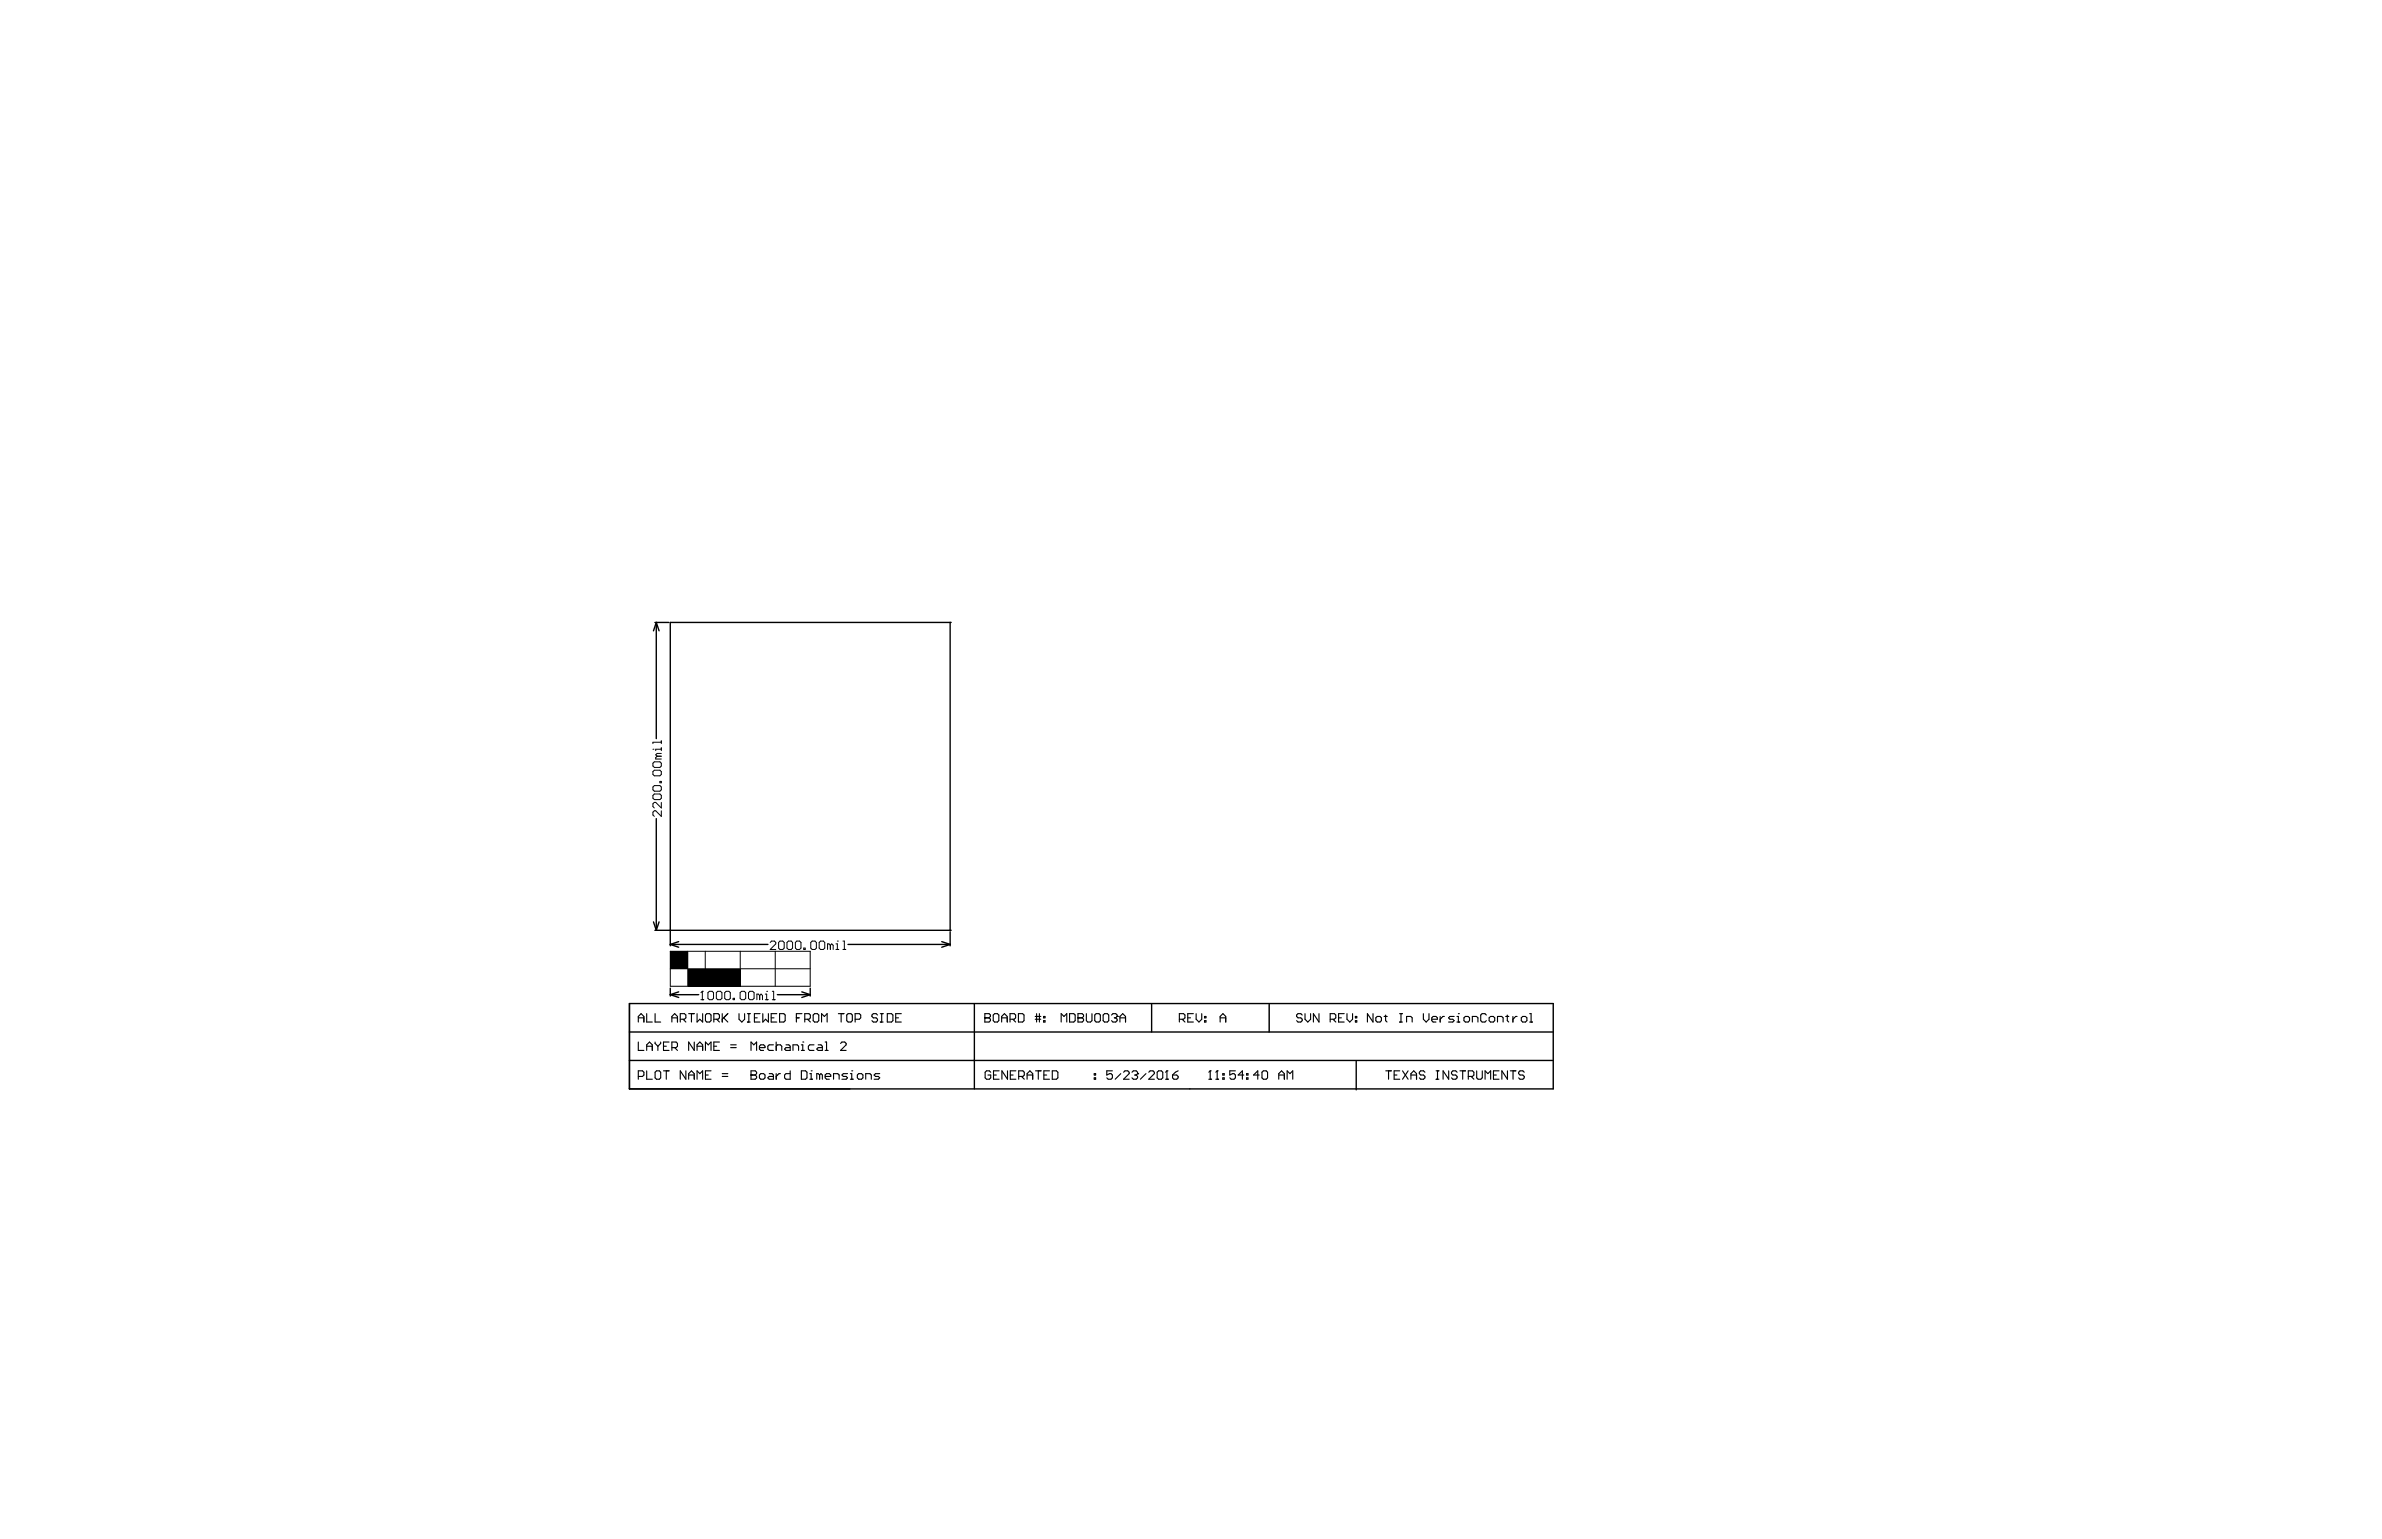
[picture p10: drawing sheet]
<svg xmlns="http://www.w3.org/2000/svg" width="432mm" height="279mm" viewBox="0 0 432 279" stroke-linecap="round" stroke-linejoin="round" font-family="sans-serif">
<g fill="none" stroke="#000" stroke-width=".25">
<path d="M118.7 112.9h2.6M119 112.9l.5 1.5M119 112.9l-.5 1.5M119 112.9v21M172.2 112.9h.1M172.2 112.9h-50.7v58.6M172.2 112.9v55.8M119 148.4v20.3M118.5 167.2l.5 1.5M118.7 168.7h53.5M119.5 167.2l-.5 1.5M121.5 179.2v1.4"/>
<path d="M121.5 171.2l1.5 .5M121.5 171.2h17.7M123 179.8l-1.5 .5M123 170.7l-1.5 .5M145.3 179.8l1.6 .5M146.9 179.2v1.4M153.7 171.2h18.5M170.7 170.7l1.5 .5M172.2 168.7h.1M172.2 168.9v2.6M172.2 171.2l-1.5 .5M114.1 182h167.5v15.4h-167.5z"/>
<path d="M114.1 192.3h167.4M114.1 187.1h167.5M121.5 180.3l1.5 .6M121.5 180.3h5.2M140.9 180.3h6M146.9 180.3l-1.6 .6M176.6 182v15.4M208.8 182v5.1M230.1 182v5.1M245.9 192.5v5.1"/>
</g>
<g fill="none" stroke="#000" stroke-width=".2">
<path d="M115.7 184.6h1M115.7 185.3v-1l.5-.5 .5 .5v1M115.7 188.9v1.6h1M115.7 195.2h.8l.2-.3v-.5l-.2-.2h-.8v1.5M117.2 183.8v1.5h1M117.2 190.5v-1.1l.5-.5 .5 .5v1.1M117.2 194.2v1.5h1M117.2 189.7h1M118.8 183.8v1.5h1M118.8 194.4l.2-.2h.5l.3 .2v1l-.3 .3h-.5l-.2-.3zM118.8 188.9v.3l.5 .5M119.3 189.7v.8"/>
<path d="M119.8 188.9v.3l-.5 .5M120.3 194.2h1M120.3 189.7h.5M120.8 194.2v1.5M121.3 188.9h-1v1.6h1M121.8 184.6h1M121.8 190h.8l.2-.3v-.5l-.2-.3h-.8v1.6M121.8 185.3v-1l.5-.5 .5 .5v1M122.3 190l.5 .5M123.3 184.8h.8l.2-.2v-.6l-.2-.2h-.8v1.5M123.8 184.8l.5 .5M124.3 194.2v1.5l-1-1.5v1.5"/>
<path d="M124.8 183.8h1.1M124.8 195.7v-1l.5-.5 .6 .5v1M124.8 194.9h1.1M125.3 183.8v1.5M125.9 188.9v1.6l-1.1-1.6v1.6M126.4 183.8v1.5l.5-.5 .5 .5v-1.5M126.4 190.5v-1.1l.5-.5 .5 .5v1.1M126.4 195.7v-1.5l.5 .5 .5-.5v1.5M126.4 189.7h1M127.9 194.9h.5M127.9 190.5v-1.6l.5 .5 .5-.5v1.6M128.1 183.8h.5l.3 .2v1.1l-.3 .2h-.5l-.2-.2v-1.1z"/>
<path d="M128.9 194.2h-1v1.5h1M129.4 184.8h.8l.2-.2v-.6l-.2-.2h-.8v1.5M129.4 189.7h.5M129.9 184.8l.5 .5M130.4 188.9h-1v1.6h1M130.9 195.2h1M130.9 194.7h1M130.9 183.8v1.5M131.2 184.6l.7 .7M131.9 183.8l-1 1M132.4 190h1.1M132.4 189.4h1.1"/>
<path d="M134 183.8v1l.5 .5 .5-.5v-1M135.5 185.3h.5M135.5 183.8h.5M135.7 183.8v1.5M136.1 194.9h.1M136.1 194.2h.8l.3 .2v.3l-.3 .2 .3 .3v.2l-.3 .3h-.8zM136.1 194.9h.8M136.1 190.5v-1.6l.5 .5 .6-.5v1.6M136.8 184.6h.5M137.7 194.9l.2-.2h.5l.3 .2v.5l-.3 .3h-.5l-.2-.3zM137.7 190h1v-.3l-.3-.3h-.5l-.2 .3v.5l.2 .3h.5M137.8 183.8h-1v1.5h1"/>
<path d="M138.3 183.8v1.5l.5-.5 .5 .5v-1.5M139.4 194.7h.5l.3 .2v.8h-.8l-.2-.3 .2-.2h.8M139.8 184.6h.5M140.2 189.4h-.8l-.2 .3v.5l.2 .3h.8M140.7 189.7l.3-.3h.5l.2 .3v.8M140.7 188.9v1.6M140.7 194.7v1M140.8 183.8h-1v1.5h1M141.3 183.8h.8l.2 .2v1.1l-.2 .2h-.8zM141.5 194.7h-.3l-.5 .5M142.5 189.4h.5l.2 .3v.8h-.7l-.3-.3 .3-.2h.7M143.2 194.2v1.5h-.7l-.3-.3v-.5l.3-.2h.7"/>
<path d="M143.7 190.5v-1.1h.8l.3 .3v.8M144.4 184.6h.5M145.3 194.2h.7l.3 .2v1l-.3 .3h-.7zM145.3 190.5h.5M145.3 189.4h.2v1.1M145.4 183.8h-1v1.5M145.5 188.9h.1M145.9 184.8h.7l.3-.2v-.6l-.3-.2h-.7v1.5M146.4 184.8l.5 .5M146.8 195.7h.5M146.8 194.7h.2v1M147 194.2h.1"/>
<path d="M147.6 189.4h-.8l-.3 .3v.5l.3 .3h.8M147.7 183.8h.5l.2 .2v1.1l-.2 .2h-.5l-.3-.2v-1.1zM148.3 189.4h.5l.3 .3v.8h-.8l-.2-.3 .2-.2h.8M148.6 194.9l-.3-.2h-.2v1M148.6 194.9v.8M148.6 194.9l.2-.2 .3 .2v.8M148.9 185.3v-1.5l.5 .5 .5-.5v1.5M149.6 195.2h1v-.3l-.3-.2h-.5l-.2 .2v.5l.2 .3h.5M149.6 190.5h.5M149.6 188.9h.2v1.6M151.1 195.7v-1h.8l.2 .2v.8M152 183.8h1"/>
<path d="M152.4 189.2l.2-.3h.5l.3 .3v.2l-1 1.1h1M152.5 183.8v1.5M153.5 184l.2-.2h.6l.2 .2v1.1l-.2 .2h-.6l-.2-.2zM153.6 194.7h-.7l-.3 .2 .3 .3h.5l.2 .2-.2 .3h-.8M154.1 195.7h.6M154.1 194.7h.3v1M154.4 194.2h.1M155 184.8h.8l.2-.2v-.6l-.2-.2h-.8v1.5M155.4 194.9l.3-.2h.5l.2 .2v.5l-.2 .3h-.5l-.3-.3zM156.9 195.7v-1h.8l.2 .2v.8M159.1 184l-.3-.2h-.5l-.2 .2v.3l.2 .3h.5l.3 .2v.3l-.3 .2h-.5l-.2-.2M159.5 194.7h-.8l-.2 .2 .2 .3h.5l.3 .2-.3 .3h-.7"/>
<path d="M159.6 185.3h.5M159.6 183.8h.5M159.8 183.8v1.5M160.8 183.8h.8l.3 .2v1.1l-.3 .2h-.8zM162.4 184.6h.5M163.4 183.8h-1v1.5h1M178.5 184.6h.1M178.5 183.8h.8l.2 .2v.3l-.2 .3 .2 .2v.3l-.2 .2h-.8zM178.5 184.6h.8M179.6 194.4l-.3-.2h-.5l-.2 .2v1l.2 .3h.5l.3-.3v-.5h-.5M180.1 184l.2-.2h.5l.3 .2v1.1l-.3 .2h-.5l-.2-.2zM180.1 194.9h.5"/>
<path d="M181.1 194.2h-1v1.5h1M181.6 184.6h1M181.6 185.3v-1l.5-.5 .5 .5v1M182.6 194.2v1.5l-1-1.5v1.5M183.1 184.8h.8l.2-.2v-.6l-.2-.2h-.8v1.5M183.1 194.9h.6M183.6 184.8l.5 .5M184.2 194.2h-1.1v1.5h1.1M184.6 183.8h.8l.2 .2v1.1l-.2 .2h-.8zM184.7 195.2h.7l.3-.3v-.5l-.3-.2h-.7v1.5M185.2 195.2l.5 .5M186.2 194.9h1"/>
<path d="M186.2 195.7v-1l.5-.5 .5 .5v1M187.7 184.3h1M187.7 184.8h1M187.7 194.2h1M187.9 183.8v1.5M188.2 194.2v1.5M188.4 183.8v1.5M189.2 185.1h.2v.2h-.2zM189.2 184.3h.2v.3h-.2zM189.2 194.9h.5M190.2 194.2h-1v1.5h1M190.8 194.2h.7l.3 .2v1l-.3 .3h-.7z"/>
<path d="M192.4 185.3v-1.5l.5 .5 .5-.5v1.5M193.9 183.8h.7l.3 .2v1.1l-.3 .2h-.7zM195.4 184.6h.1M195.4 183.8h.8l.2 .2v.3l-.2 .3 .2 .2v.3l-.2 .2h-.8zM195.4 184.6h.8M196.9 183.8v1.3l.3 .2h.5l.2-.2v-1.3M198.4 195.4h.2v.3h-.2zM198.4 194.7h.2v.2h-.2zM198.5 184l.2-.2h.5l.3 .2v1.1l-.3 .2h-.5l-.2-.2zM200 184l.2-.2h.5l.3 .2v1.1l-.3 .2h-.5l-.2-.2zM201.5 184l.2-.2h.6l.2 .2v.3M201.7 194.2h-1.1v.7l.5-.2h.3l.3 .2v.5l-.3 .3h-.5l-.3-.3"/>
<path d="M202 184.6h.3M202.3 184.6l.2 .2v.3l-.2 .2h-.6l-.2-.2M202.5 184.3h.1M202.5 184.3l-.2 .3M203 184.6h1M203 185.3v-1l.5-.5 .5 .5v1M203.2 194.7l-1 1M203.7 194.4l.2-.2h.5l.3 .2v.3l-1 1h1M205.2 194.4l.3-.2h.5l.2 .2v.3M205.7 194.9h.3M206 194.9l.2 .3v.2l-.2 .3h-.5l-.3-.3M206.2 194.7h.1"/>
<path d="M206.2 194.7l-.2 .2M207.7 194.7l-1 1M208.2 194.4l.3-.2h.5l.3 .2v.3l-1.1 1h1.1M209.8 194.4l.2-.2h.5l.3 .2v1l-.3 .3h-.5l-.2-.3zM211.3 195.7h.5M211.5 194.2h.1M211.5 194.2v1.5M211.5 194.2l-.2 .2M212.6 194.9h.7l.3 .3v.2l-.3 .3h-.5l-.2-.3zM213.6 194.2l-.5 .2-.5 .5M213.8 184.8h.7l.3-.2v-.6l-.3-.2h-.7v1.5M214.3 184.8l.5 .5"/>
<path d="M215.3 184.6h.5M216.3 183.8h-1v1.5h1M216.8 183.8v1l.5 .5 .5-.5v-1M218.4 185.1h.2v.2h-.2zM218.4 184.3h.2v.3h-.2zM219.1 195.7h.5M219.4 194.2h.1M219.4 194.2v1.5M219.4 194.2l-.3 .2M220.4 195.7h.5M220.6 194.2h.1M220.6 194.2v1.5"/>
<path d="M220.6 194.2l-.2 .2M221.2 185.3v-1l.5-.5 .5 .5v1M221.2 184.6h1M221.7 195.4h.2v.3h-.2zM221.7 194.7h.2v.2h-.2zM223.9 194.2h-1v.7l.5-.2h.3l.2 .2v.5l-.2 .3h-.5l-.3-.3M225.5 194.9h-1l.7-.7v1.5M226 195.4h.2v.3h-.2zM226 194.7h.2v.2h-.2zM228.3 194.9h-1.1l.8-.7v1.5M229 194.2h.5l.3 .2v1l-.3 .3h-.5l-.2-.3v-1zM231.8 194.9h1"/>
<path d="M231.8 195.7v-1l.5-.5 .5 .5v1M233.3 195.7v-1.5l.5 .5 .5-.5v1.5M236.1 184l-.3-.2h-.5l-.3 .2v.3l.3 .3h.5l.3 .2v.3l-.3 .2h-.5l-.3-.2M236.6 183.8v1l.5 .5 .5-.5v-1M239.1 183.8v1.5l-1-1.5v1.5M241.1 184.8h.8l.2-.2v-.6l-.2-.2h-.8v1.5M241.6 184.8l.5 .5M242.7 184.6h.5M243.7 183.8h-1v1.5h1M244.2 183.8v1l.5 .5 .5-.5v-1M245.7 185.1h.2v.2h-.2zM245.7 184.3h.2v.3h-.2z"/>
<path d="M248.9 183.8v1.5l-1-1.5v1.5M249.7 184.3h.5l.2 .3v.5l-.2 .2h-.5l-.3-.2v-.5zM250.9 184.3h.5M251.2 184v1.1l.2 .2M251.2 194.2h1M251.7 194.2v1.5M252.7 194.9h.5M253.7 185.3h.5M253.7 183.8h.5M253.7 194.2h-1v1.5h1M254 183.8v1.5M254.2 194.2l1.1 1.5"/>
<path d="M255 185.3v-1h.7l.3 .3v.7M255.3 194.2l-1.1 1.5M255.8 194.9h1M255.8 195.7v-1l.5-.5 .5 .5v1M258 183.8v1l.5 .5 .5-.5v-1M258.3 194.4l-.2-.2h-.6l-.2 .2v.3l.2 .2h.6l.2 .3v.2l-.2 .3h-.6l-.2-.3M259.5 184.8h1.1v-.2l-.3-.3h-.5l-.3 .3v.5l.3 .2h.5M260.3 194.2h.5M260.3 195.7h.5M260.6 194.2v1.5M261.1 184.3v1M261.8 184.3h-.2l-.5 .5"/>
<path d="M262.6 194.2v1.5l-1-1.5v1.5M263.6 184.3h-.8l-.2 .3 .2 .2h.5l.3 .3-.3 .2h-.7M264.1 185.3h.5M264.1 184.3h.3v1M264.1 194.4l-.2-.2h-.5l-.3 .2v.3l.3 .2h.5l.2 .3v.2l-.2 .3h-.5l-.3-.3M264.4 183.8h.1M264.6 194.2h1.1M265.2 194.2v1.5M265.6 184.3h.5l.3 .3v.5l-.3 .2h-.5l-.2-.2v-.5zM266.2 195.2h.7l.3-.3v-.5l-.3-.2h-.7v1.5M266.7 195.2l.5 .5M266.9 185.3v-1h.8l.2 .3v.7"/>
<path d="M267.7 194.2v1.2l.2 .3h.5l.3-.3v-1.2M269.2 195.7v-1.5l.5 .5 .5-.5v1.5M269.4 184l-.2-.2h-.5l-.3 .2v1.1l.3 .2h.5l.2-.2M270.2 184.3h.5l.3 .3v.5l-.3 .2h-.5l-.3-.2v-.5zM270.7 194.9h.5M271.5 185.3v-1h.7l.3 .3v.7M271.7 194.2h-1v1.5h1M273 184.3h.5M273.2 184v1.1l.3 .2M273.3 194.2v1.5l-1-1.5v1.5M273.8 194.2h1M274.3 184.3v1"/>
<path d="M274.3 194.2v1.5M275 184.3h-.2l-.5 .5M276 184.3h.5l.3 .3v.5l-.3 .2h-.5l-.2-.2v-.5zM276.3 194.4l-.2-.2h-.6l-.2 .2v.3l.2 .2h.6l.2 .3v.2l-.2 .3h-.6l-.2-.3M277.3 185.3h.5M277.3 183.8h.2v1.5"/>
</g>
<g fill="none" stroke="#000" stroke-width=".18">
<path d="M118.4 135.8h.1M118.6 138.1h1l.3 .3v.5l-.3 .2h-1l-.2-.2v-.5zM118.6 139.7h1l.3 .2v.5l-.3 .3h-1l-.2-.3v-.5zM119.1 137.1l-.2 .3v.2h1M119.1 137.1h.8M119.9 134.3v.5M119.9 135.6v.5M119.9 134.6h-1.5v.2M119.9 135.8h-1v.3M119.9 136.6h-.8l-.2 .3 .2 .2M118.6 142.4h1l.3 .3v.5l-.3 .3h-1l-.2-.3v-.5zM118.6 144h1l.3 .2v.5l-.3 .3h-1l-.2-.3v-.5z"/>
<path d="M119.6 141.7h.3v.2h-.3zM119.9 145.5v1l-1-1h-.3l-.2 .2v.5l.2 .3M119.9 147v1l-1-1h-.3l-.2 .3v.5l.2 .2M121.5 172.5h25.4v6.3h-25.4zM121.5 175.7h25.4M124.7 172.5v6.3M127.3 179.7h.1M127.3 179.7v1.6M127.3 179.7l-.2 .3M127.8 172.5v6.3M128.6 179.7h.5l.2 .3v1l-.2 .3h-.5l-.3-.3v-1zM130.1 179.7h.5l.3 .3v1l-.3 .3h-.5l-.2-.3v-1z"/>
<path d="M131.6 179.7h.5l.3 .3v1l-.3 .3h-.5l-.2-.3v-1zM134.2 172.5v6.3M134.4 179.7h.5l.3 .3v1l-.3 .3h-.5l-.2-.3v-1zM135.9 179.7h.5l.3 .3v1l-.3 .3h-.5l-.2-.3v-1zM139 179.7h.1M139.6 170.9l.3-.3h.5l.2 .3v.2l-1 1.1h1M140 179.7h.2v1.6M140.5 172.5v6.3M141.4 170.6h.5l.3 .3v1l-.3 .3h-.5l-.3-.3v-1zM142.9 170.6h.5l.3 .3v1l-.3 .3h-.5l-.2-.3v-1zM144.4 170.6h.5l.3 .3v1l-.3 .3h-.5l-.2-.3v-1zM145.7 171.9h.3v.3h-.3z"/>
<path d="M147.2 170.6h.5l.3 .3v1l-.3 .3h-.5l-.2-.3v-1zM148.7 170.6h.6l.2 .3v1l-.2 .3h-.6l-.2-.3v-1zM150.5 171.4l-.2-.3h-.3v1.1M150.5 171.4v.8M150.5 171.4l.3-.3 .2 .3v.8M151.5 172.2h.5M151.5 171.1h.3v1.1M151.8 170.6h.1M152.8 172.2h.5M152.8 170.6h.3v1.6M127.1 181.3h.5M132.9 181h.2v.3h-.2z"/>
<path d="M137.7 180.5l-.2-.3h-.3v1.1M137.7 180.5v.8M137.7 180.5l.3-.3 .2 .3v.8M138.7 181.3h.5M138.7 180.2h.3v1.1M140 181.3h.5"/>
</g>
<g fill="#000">
<path d="M121.5 172.5h3.2v3.2h-3.2z" fill-rule="evenodd"/>
<path d="M124.7 175.7h9.5v3.1h-9.5z" fill-rule="evenodd"/>
</g>
</svg>
